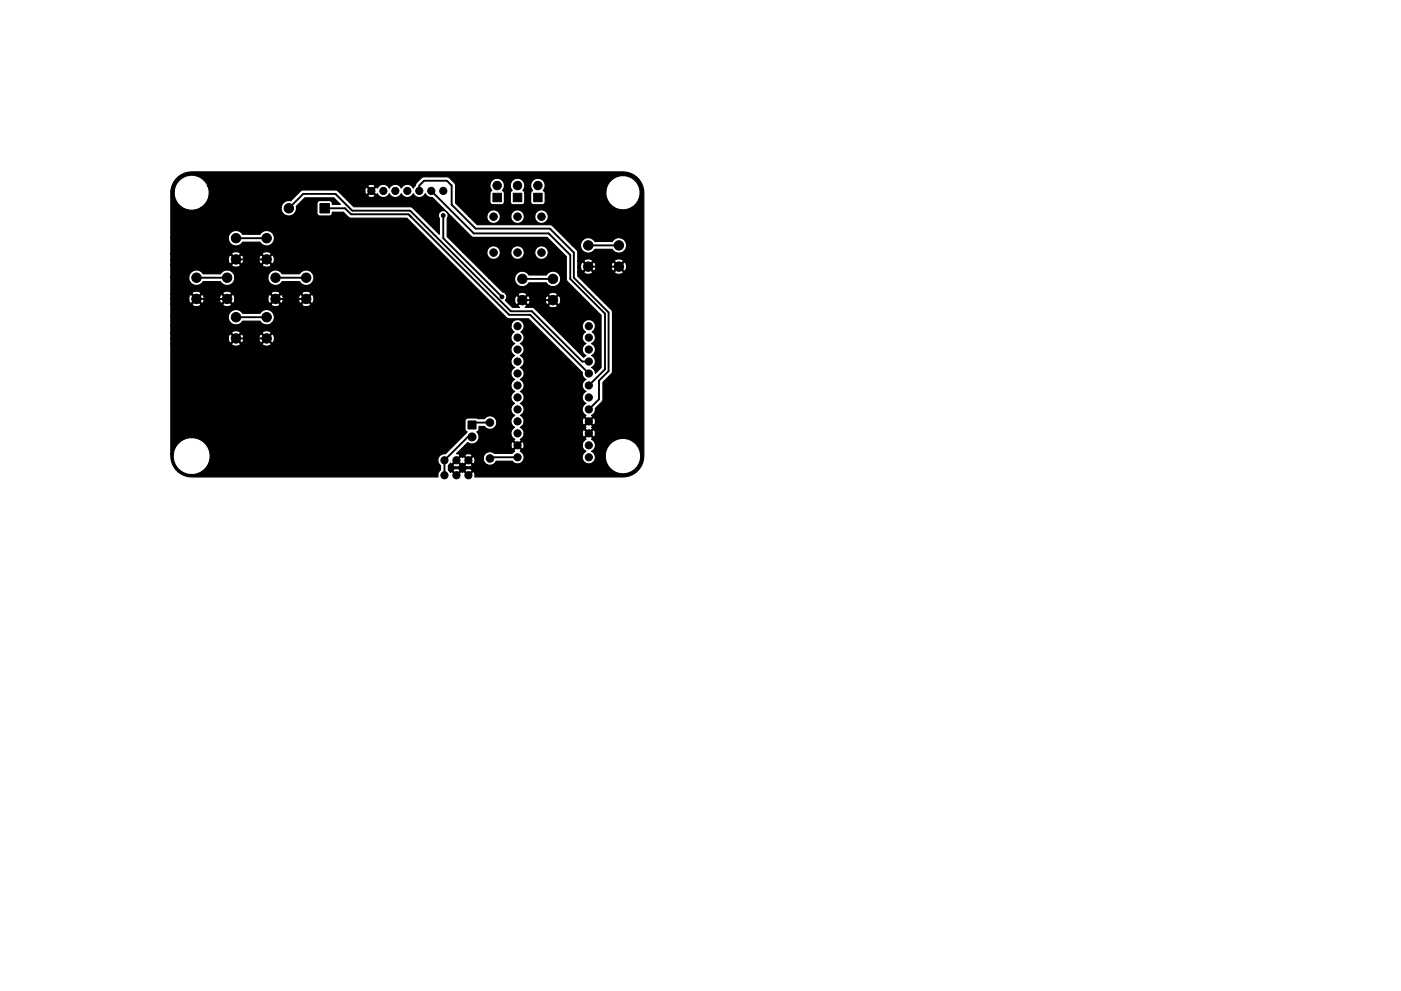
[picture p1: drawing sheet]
<svg xmlns="http://www.w3.org/2000/svg" width="297mm" height="210mm" viewBox="0 0 297 210" stroke-linecap="round" stroke-linejoin="round" font-family="sans-serif">
<g fill="#000" stroke="#000" stroke-width=".21">
<path d="M67.8 43.2h2v2h-2zM104.5 41h1.8v1.8h-1.8zM108.8 41h1.8v1.8h-1.8zM113.1 41h1.8v1.8h-1.8zM99.2 89.3h1.7v1.7h-1.7z"/>
<circle cx="105.4" cy="39.4" r=".9"/>
<circle cx="109.7" cy="39.4" r=".9"/>
<circle cx="114" cy="39.4" r=".9"/>
<circle cx="41.7" cy="58.9" r="1"/>
<circle cx="48.2" cy="58.9" r="1"/>
<circle cx="50" cy="50.5" r="1"/>
<circle cx="50" cy="55" r="1"/>
<circle cx="56.5" cy="50.5" r="1"/>
<circle cx="56.5" cy="55" r="1"/>
<circle cx="58.4" cy="58.9" r="1"/>
<circle cx="61.2" cy="44.2" r="1"/>
<circle cx="64.9" cy="58.9" r="1"/>
<circle cx="78.7" cy="40.5" r=".76"/>
<circle cx="81.3" cy="40.5" r=".76"/>
<circle cx="83.8" cy="40.5" r=".76"/>
<circle cx="86.4" cy="40.5" r=".76"/>
<circle cx="88.9" cy="40.5" r=".76"/>
<circle cx="91.4" cy="40.5" r=".76"/>
<circle cx="94" cy="40.5" r=".76"/>
<circle cx="94" cy="45.7" r=".4"/>
<circle cx="104.6" cy="46" r=".8"/>
<circle cx="104.6" cy="53.6" r=".8"/>
<circle cx="109.7" cy="46" r=".8"/>
<circle cx="109.7" cy="53.6" r=".8"/>
<circle cx="110.7" cy="59.2" r="1"/>
<circle cx="114.8" cy="46" r=".8"/>
<circle cx="114.8" cy="53.6" r=".8"/>
<circle cx="117.2" cy="59.2" r="1"/>
<circle cx="124.7" cy="52.1" r="1"/>
<circle cx="124.7" cy="56.6" r="1"/>
<circle cx="131.2" cy="52.1" r="1"/>
<circle cx="131.2" cy="56.6" r="1"/>
<circle cx="41.7" cy="63.4" r="1"/>
<circle cx="48.2" cy="63.4" r="1"/>
<circle cx="50" cy="67.3" r="1"/>
<circle cx="50" cy="71.8" r="1"/>
<circle cx="56.5" cy="67.3" r="1"/>
<circle cx="56.5" cy="71.8" r="1"/>
<circle cx="58.4" cy="63.4" r="1"/>
<circle cx="64.9" cy="63.4" r="1"/>
<circle cx="106.4" cy="63" r=".4"/>
<circle cx="109.7" cy="74.2" r=".76"/>
<circle cx="109.7" cy="71.6" r=".76"/>
<circle cx="109.7" cy="79.2" r=".76"/>
<circle cx="109.7" cy="69.2" r=".76"/>
<circle cx="109.7" cy="76.7" r=".76"/>
<circle cx="110.7" cy="63.7" r="1"/>
<circle cx="117.2" cy="63.7" r="1"/>
<circle cx="124.8" cy="79.2" r=".76"/>
<circle cx="124.8" cy="69.2" r=".76"/>
<circle cx="124.8" cy="71.6" r=".76"/>
<circle cx="124.8" cy="76.7" r=".76"/>
<circle cx="124.8" cy="74.2" r=".76"/>
<circle cx="94.2" cy="97.7" r=".76"/>
<circle cx="96.8" cy="97.7" r=".76"/>
<circle cx="99.3" cy="97.7" r=".76"/>
<circle cx="100.1" cy="92.7" r=".85"/>
<circle cx="103.9" cy="97.3" r=".8"/>
<circle cx="103.9" cy="89.7" r=".8"/>
<circle cx="109.7" cy="86.9" r=".76"/>
<circle cx="109.7" cy="84.3" r=".76"/>
<circle cx="109.7" cy="97" r=".76"/>
<circle cx="109.7" cy="89.4" r=".76"/>
<circle cx="109.7" cy="81.8" r=".76"/>
<circle cx="109.7" cy="91.9" r=".76"/>
<circle cx="109.7" cy="94.5" r=".76"/>
<circle cx="124.8" cy="89.4" r=".76"/>
<circle cx="124.8" cy="84.3" r=".76"/>
<circle cx="124.8" cy="86.9" r=".76"/>
<circle cx="124.8" cy="97" r=".76"/>
<circle cx="124.8" cy="81.8" r=".76"/>
<circle cx="124.8" cy="94.5" r=".76"/>
<circle cx="124.8" cy="91.9" r=".76"/>
<circle cx="94.2" cy="100.8" r=".76"/>
<circle cx="96.8" cy="100.8" r=".76"/>
<circle cx="99.3" cy="100.8" r=".76"/>
</g>
<g fill="none" stroke="#000" stroke-width=".4">
<path d="M41.7 58.9h6.5M50 55h6.5M50 50.5h6.5M58.4 58.9h6.5M61.2 44.2l3.1-3.1h6.8l3.6 3.6h12.3l21.3 21.3h4.5l10.6 10.7h1.4M68.8 44.2h4.4l1.2 1.3h12.2l21.3 21.3h4.5l12.4 12.4M88.9 40.5v-1.1l1-1.1h4.8l1.1 1.1v4l5 5.1h15.8l5.1 5.1v5.3l7.3 7.4v12.4l-2 2.1v3.9l-2.2 2.2M91.4 40.5l9.1 9h15.8l4.6 4.6v5.1l7.4 7.3v11.9l-3.5 3.4M94 45.7v4.8l12.4 12.5M110.7 59.2h6.5M124.7 56.6h6.5M124.7 52.1h6.5"/>
<path d="M41.7 63.4h6.5M50 71.8h6.5M50 67.3h6.5M58.4 63.4h6.5M110.7 63.7h6.5M100.1 92.7h-.9l-5 5v3.1M103.9 89.7h-3.3l-.5 .5M109.7 97h-5.6l-.2 .3"/>
</g>
<path d="M37.3 38a4.4 4.4 0 0 1 3.4-1.5h92.2a4.4 4.4 0 0 1 3.6 4.4l-.1 56.7a4.4 4.4 0 0 1-4.3 3.6h-31.4v-.7l-.2-.4-.2-.1-1 1-1-1-.3 .2-.3-.2-.9 1-1-1-.3 .2-.3-.3h.8l.8 .8 .8-.8h.9l.8 .8 .8-.8-.1-.3-.8-.2-.6 .2-.1 .3h-.9a.92 .92 0 0 0-1.6 0h-.8l-.1-.2v-.9l.1-.2h.8l.1 .3 .7 .2 .7-.2 .1-.3h.9a.92 .92 0 0 0 1.6 0l-.8-.8-.8 .8h-.9l-.8-.8-.8 .8h-.8l.3-.4 .3 .2 .8-.7h.4l.7 .7 .3-.2 .3 .2 .8-.7h.4l.8 .7h.2l.1-.3v-1h1.9a1.44 1.44 0 0 0 1 1.6 1.44 1.44 0 0 0 1.7-.8h3.4a1.4 1.4 0 0 0 2.2 0 1.4 1.4 0 0 0-.5-2.1l.2-.4-.8-.7-.8 .7 .2 .4-.5 .4h-3.8a1.44 1.44 0 0 0-2.3 .9h-1.9l-.3-.2-.8 .8h-.4l-.8-.8-.3 .2-.3-.2-.7 .8-.4-.1 1-.9h.9l.8 .8 .8-.8-.1-.2-.5-.2-.8 .1-.2 .3h-.9l-.1-.2-.7-.2 1.7-1.7h9.8a.6 .6 0 0 0 .5 .7l.7-.8h.4l.8 .8 .2-.1 .2-.9h12.3l.2 .8 .7 .7a1.4 1.4 0 0 0-.7 1.8 1.4 1.4 0 0 0 1.9 .7 1.4 1.4 0 0 0 .6-1.9h2.2v.7a3.8 3.8 0 0 0 5.8 2.9 3.8 3.8 0 0 0 0-6.4 3.8 3.8 0 0 0-5.8 2.8h-2.2l-.7-.6a1.39 1.39 0 0 0 .8-1.3 1.39 1.39 0 0 0-.8-1.3l.2-.3-.8-.8-.7 .8 .2 .3-.5 .4-.4 .7h-12.3l-.2-.5-.2-.1-.8 .8h-.4l-.7-.8-.3 .1-.2 .8h-9.8l.7-.7 .2 .1a1.49 1.49 0 0 0 1.9-.4 1.49 1.49 0 0 0-.2-2l.4-.3 .1-.8 1.2 .1a1.44 1.44 0 0 0 2.1 .1 1.44 1.44 0 0 0-.1-2.1 1.44 1.44 0 0 0-2.1 .2l-3.5-.1a.64 .64 0 0 0-.6 .6v1.8l.5 .5-4.7 4.7a1.4 1.4 0 0 0-1.5 .8 1.4 1.4 0 0 0 .5 1.7v.9l-.5 .7v.8l-53-.1a4.5 4.5 0 0 1-3.7-4.7h.5v.8a3.9 3.9 0 0 0 6 2.9 3.9 3.9 0 0 0 0-6.7 3.9 3.9 0 0 0-6 3h-.5v-23.5h12.9l.1 .3 .9 .2 .8-.2 .1-.3h4.6a1.15 1.15 0 0 0 1.9 0l-1-.9-.9 .9h-4.6l-1-.9-.9 .9h-12.9v-1h12.2a.81 .81 0 0 0 .5 .9l1-1h.3l1 1 .2-.1 .3-.8h3.2a.81 .81 0 0 0 .5 .9l1-1h.3l1 1 .2-.1 .3-1-.3-.8-.2-.1-1 1h-.3l-1-1a.94 .94 0 0 0-.5 1.1h-3.2v-.2a.81 .81 0 0 0-.5-.9l-1 1h-.3l-1-1-.3 .1-.2 1h-12.2v-1.2h12.9l.9 .9 1-.9h4.6l.9 .9 1-.9-.1-.3-.9-.2-.8 .2-.1 .3h-4.6a1.15 1.15 0 0 0-1.9 0h-12.9v-1.6h72.1l.2 .8 .5 .5-.2 .1a1.4 1.4 0 0 0 .3 2.4 1.39 1.39 0 0 0-.8 1.3 1.39 1.39 0 0 0 .8 1.2 1.39 1.39 0 0 0-.8 1.3 1.39 1.39 0 0 0 .8 1.3 1.39 1.39 0 0 0-.8 1.2 1.39 1.39 0 0 0 .8 1.3 1.39 1.39 0 0 0-.8 1.3 1.39 1.39 0 0 0 .8 1.3 1.39 1.39 0 0 0-.8 1.2 1.39 1.39 0 0 0 .8 1.3 1.39 1.39 0 0 0-.8 1.3 1.39 1.39 0 0 0 .8 1.2 1.39 1.39 0 0 0-.8 1.3 1.39 1.39 0 0 0 .8 1.3 1.39 1.39 0 0 0-.8 1.2 1.39 1.39 0 0 0 .8 1.3l-.2 .3 .8 .8 .8-.8-.2-.3 .5-.4 .3-.8h12.3l.2 .7h.3l.8-.8h.3l.8 .8a.92 .92 0 0 0 0-1.5l-.8 .7h-.3l-.8-.7h-.3l-.2 .8h-12.3l-.1-.7-.7-.6 .4-.3h13.4l.2 .3-.2 .3 .7 .8 .8-.8-.2-.3 .2-.3-.8-.8-.7 .8h-13.4l.4-.9h12.3a.6 .6 0 0 0 .5 .7l.8-.8h.3l.8 .8 .2-.1 .2-.8-.2-.6-.2-.1-.8 .8h-.3l-.8-.8a.75 .75 0 0 0-.5 .9h-12.3l-.1-.8-.7-.6a1.39 1.39 0 0 0 .8-1.2 1.39 1.39 0 0 0-.8-1.3 1.39 1.39 0 0 0 .8-1.3 1.39 1.39 0 0 0-.8-1.2 1.39 1.39 0 0 0 .8-1.3 1.39 1.39 0 0 0-.8-1.3 1.39 1.39 0 0 0 .8-1.3 1.39 1.39 0 0 0-.8-1.2 1.39 1.39 0 0 0 .8-1.3 1.39 1.39 0 0 0-.8-1.3 1.39 1.39 0 0 0 .8-1.2 1.39 1.39 0 0 0-.8-1.3 1.39 1.39 0 0 0 .1-2.5 1.4 1.4 0 0 0 .1-2.4 1.4 1.4 0 0 0-2.2 1.1h-72.1v-2h12.2v.4a1.64 1.64 0 0 0 1.3 1.4 1.64 1.64 0 0 0 1.7-.8h3.7l.2 .2a1.64 1.64 0 0 0 2.4 .2 1.64 1.64 0 0 0-.2-2.5 1.64 1.64 0 0 0-2.4 .5h-3.7l-.1-.2a1.64 1.64 0 0 0-1.7-.6 1.64 1.64 0 0 0-1.2 1.4h-12.2v-2.5h4.5l.1 .2 .9 .3 .8-.3 .1-.2h4.6a1.15 1.15 0 0 0 1.9 0h8.4l.1 .2 .9 .3 .8-.3 .1-.2h4.6a1.15 1.15 0 0 0 1.9 0l-1-1-.9 1h-4.6l-1-1-.9 1h-8.4l-.9-1-1 1h-4.6l-.9-1-1 1h-4.5v-1.1h3.8a.81 .81 0 0 0 .5 .9l1-1h.3l1 1 .3-.1 .2-.8h3.2a.81 .81 0 0 0 .5 .9l1-1h.3l1 1 .3-.1 .2-.8h7a.81 .81 0 0 0 .5 .9l.9-1h.4l1 1 .2-.1 .3-.8h3.2a.81 .81 0 0 0 .5 .9l.9-1h.4l1 1 .2-.1 .3-.9-.3-.8-.2-.1-1 .9h-.4l-.9-.9a.94 .94 0 0 0-.5 1h-3.2v-.1a.81 .81 0 0 0-.5-.9l-1 .9h-.4l-.9-.9-.3 .1-.2 .9h-7l-.2-.8-.3-.2-1 .9h-.3l-1-.9a.94 .94 0 0 0-.5 1h-3.2v-.1a.81 .81 0 0 0-.5-.9l-1 .9h-.3l-1-.9-.2 .1-.3 .9h-3.8v-1.2h4.5l1 .9 .9-.9h4.6l1 .9 .9-.9h8.4l.9 .9 1-.9h4.6l.9 .9 1-.9-.1-.3-.9-.2-.8 .2-.1 .3h-4.6a1.15 1.15 0 0 0-1.9 0h-8.4l-.1-.3-.9-.2-.8 .2-.1 .3h-4.6a1.15 1.15 0 0 0-1.9 0h-4.5v-3.5h3.8v.3a1.64 1.64 0 0 0 1.3 1.4 1.64 1.64 0 0 0 1.8-.7h3.6l.2 .2a1.64 1.64 0 0 0 1.9 .4 1.64 1.64 0 0 0 1-1.6h7v.3a1.64 1.64 0 0 0 1.3 1.4 1.64 1.64 0 0 0 1.7-.7h3.7l.2 .2a1.64 1.64 0 0 0 2.4 .1 1.64 1.64 0 0 0-.2-2.5 1.64 1.64 0 0 0-2.4 .5h-3.7l-.1-.2a1.64 1.64 0 0 0-1.8-.5 1.64 1.64 0 0 0-1.1 1.4h-7l-.1-.4a1.64 1.64 0 0 0-1.3-1.1 1.64 1.64 0 0 0-1.7 .8h-3.6l-.2-.2a1.64 1.64 0 0 0-1.7-.5 1.64 1.64 0 0 0-1.2 1.4h-3.8v-2.6h12.9l.1 .2 .9 .3 .8-.3 .1-.2h4.6a1.15 1.15 0 0 0 1.9 0l-1-1-.9 1h-4.6l-1-1-.9 1h-12.9v-1.1h12.2a.81 .81 0 0 0 .5 .9l1-1h.3l1 1 .2-.1 .3-.8h3.2a.81 .81 0 0 0 .5 .9l1-1h.3l1 1 .2-.1 .3-.9-.3-.8-.2-.1-1 .9h-.3l-1-.9a.94 .94 0 0 0-.5 1h-3.2v-.1a.81 .81 0 0 0-.5-.9l-1 .9h-.3l-1-.9-.3 .1-.2 .9h-12.2v-1.2h12.9l.9 1 1-1h4.6l.9 1 1-1-.1-.3-.9-.2-.8 .2-.1 .3h-4.6a1.15 1.15 0 0 0-1.9 0h-12.9v-3.5h12.2v.3a1.64 1.64 0 0 0 1.3 1.4 1.64 1.64 0 0 0 1.7-.7h3.7l.2 .2a1.64 1.64 0 0 0 2.4 .1 1.64 1.64 0 0 0-.2-2.5 1.64 1.64 0 0 0-2.4 .5h-3.7l-.1-.2a1.64 1.64 0 0 0-1.7-.5 1.64 1.64 0 0 0-1.2 1.4h-12.2v-9.5l.1-.4h.6a3.7 3.7 0 0 0 1.8 3.6 3.7 3.7 0 0 0 3.9-.1h17v.4a1.64 1.64 0 0 0 1.9 1.4 1.64 1.64 0 0 0 1.3-2l1.8-1.8h6.2l1.4 1.4h-1.7a.67 .67 0 0 0-.7-.8h-2l-.4 .1-.2 .5v2a.64 .64 0 0 0 .6 .6h2.2a.67 .67 0 0 0 .5-.8h2.3l1.2 1.2 .4 .1h11.9l21.1 21.1 .5 .2h4.1l11.5 11.4a1.38 1.38 0 0 0 .8 1.5 1.39 1.39 0 0 0-.9 1.3 1.39 1.39 0 0 0 .9 1.3 1.39 1.39 0 0 0-.9 1.2 1.39 1.39 0 0 0 .9 1.3 1.39 1.39 0 0 0-.9 1.3 1.39 1.39 0 0 0 .9 1.2l-.2 .3 .7 .8 .8-.8-.2-.3 .7-.6 .1-.8 1.5-1.5 .1-.5v-3.6l1.8-1.8 .3-.4v-12.6l-.3-.6-7.1-7.1v-.9h1.3l.1 .3 .9 .2 .8-.2 .1-.3h4.6a1.15 1.15 0 0 0 1.9 0l-1-1-.9 1h-4.6l-1-1-.9 1h-1.3v-1.1h.6a.81 .81 0 0 0 .5 .9l.9-.9h.4l.9 .9 .3-.1 .2-.8h3.3a.81 .81 0 0 0 .5 .9l.9-.9h.4l.9 .9 .3-.1 .3-.9-.3-.8-.3-.1-.9 1h-.4l-.9-1a.94 .94 0 0 0-.5 1h-3.3l.1-.1a.81 .81 0 0 0-.6-.9l-.9 1h-.4l-.9-1-.3 .1-.2 .9h-.6v-1.2h1.3l.9 1 1-1h4.6l.9 1 1-1-.1-.2-.9-.3-.8 .3-.1 .2h-4.6a1.15 1.15 0 0 0-1.9 0h-1.3l-.1-2.1-1.2-1.4h1.9v.3a1.64 1.64 0 0 0 1.3 1.5 1.64 1.64 0 0 0 1.7-.8h3.7l.1 .2a1.64 1.64 0 0 0 2.5 .1 1.64 1.64 0 0 0-.2-2.4 1.64 1.64 0 0 0-2.4 .4h-3.7l-.1-.2a1.64 1.64 0 0 0-1.8-.5 1.64 1.64 0 0 0-1.1 1.4h-1.9l-4-4-.5-.2h-15.5l-1.9-1.9h3.9a1.44 1.44 0 0 0 1.4 1.6 1.44 1.44 0 0 0 1.5-1.6h2.2v.3a1.44 1.44 0 0 0 1.6 1.3 1.44 1.44 0 0 0 1.3-1.6h2.2v.3a1.44 1.44 0 0 0 2.2 1.1 1.44 1.44 0 0 0 0-2.5 1.44 1.44 0 0 0-2.2 1.1h-2.2l-.1-.3a1.44 1.44 0 0 0-1.5-1 1.44 1.44 0 0 0-1.3 1.3h-2.2l-.1-.3a1.44 1.44 0 0 0-1.5-1 1.44 1.44 0 0 0-1.3 1.3h-3.9l-2.7-2.7v-2.1h7.3v1.8l.2 .5 .4 .1h1.8a.64 .64 0 0 0 .6-.6v-1.8h1.3v1.8l.2 .5 .4 .1h1.8a.64 .64 0 0 0 .7-.6v-1.8h1.2v1.8l.2 .5 .4 .1h1.8a.64 .64 0 0 0 .7-.6v-1.8l-.2-.5h13.1v.7a3.6 3.6 0 0 0 5.5 2.8 3.6 3.6 0 0 0 0-6.2 3.6 3.6 0 0 0-5.5 2.7h-13.1l-.2-.1a1.54 1.54 0 0 0-.1-2.1 1.54 1.54 0 0 0-2.1 0 1.54 1.54 0 0 0-.1 2.1l-.3 .2-.1 .4h-1.2l-.4-.7a1.54 1.54 0 0 0-.1-2.1 1.54 1.54 0 0 0-2.2 .1 1.54 1.54 0 0 0 0 2.1l-.3 .2-.1 .4h-1.3l-.3-.7a1.54 1.54 0 0 0-.2-2.1 1.54 1.54 0 0 0-2.1 .1 1.54 1.54 0 0 0 0 2.1l-.3 .2-.1 .4h-7.3l-.1-2-1.2-1.2-.6-.3-5.1 .1-1.3 1.2-.7 1.1a1.39 1.39 0 0 0-1.2-.8 1.39 1.39 0 0 0-1.3 .8 1.39 1.39 0 0 0-1.3-.8 1.39 1.39 0 0 0-1.3 .8 1.39 1.39 0 0 0-1.2-.8 1.39 1.39 0 0 0-1.3 .8l-.3-.2-.8 .8 .8 .8 .3-.1a1.4 1.4 0 0 0 1.3 .7 1.4 1.4 0 0 0 1.2-.8 1.39 1.39 0 0 0 1.3 .8 1.39 1.39 0 0 0 1.3-.8 1.39 1.39 0 0 0 1.3 .8 1.39 1.39 0 0 0 1.2-.8 1.39 1.39 0 0 0 1.3 .8 1.39 1.39 0 0 0 1.3-.8 1.38 1.38 0 0 0 1.4 .8l8.5 8.4 15.9 .1 4.1 4v4.8l.1 .4 7.2 7.3v11.1l-1.2 1.2-.1-.6-.7-.6a1.39 1.39 0 0 0 .8-1.3 1.39 1.39 0 0 0-.8-1.3 1.39 1.39 0 0 0 .8-1.2 1.39 1.39 0 0 0-.8-1.3 1.39 1.39 0 0 0 .1-2.5 1.4 1.4 0 0 0 .4-2.1 1.4 1.4 0 0 0-2.1 0 1.4 1.4 0 0 0 .3 2.1 1.39 1.39 0 0 0 .2 2.5 1.39 1.39 0 0 0-.9 1.3 1.39 1.39 0 0 0 .9 1.2l-.6 .4-10.5-10.5-.4-.1h-1.5l.3-.1 .1-.3h4.6l.1 .3 .9 .2 .8-.2 .1-.3-1-.9-.9 .9h-4.6l-1-.9-.9 .9 .3 .4h-1.5l-1.4-1.5h1.9l.2 .8 .3 .1 1-.9h.3l1 .9a.87 .87 0 0 0 .5-.9h3.2l.2 .8 .3 .1 1-.9h.3l1 .9a1.15 1.15 0 0 0 0-1.9l-1 1h-.3l-1-1-.3 .1-.2 .9h-3.2l-.2-.7-.3-.3-1 1h-.3l-1-1a.94 .94 0 0 0-.5 1h-1.9l.3-.6-.1-.6h2.4l.9 1 1-1h4.6l.9 1 1-1-.1-.2-.9-.3-.8 .3-.1 .2h-4.6a1.15 1.15 0 0 0-1.9 0h-2.4l-.3-.3-.5-.2-3-3h5.5v.3a1.64 1.64 0 0 0 1.3 1.5 1.64 1.64 0 0 0 1.8-.8h3.6l.2 .2a1.64 1.64 0 0 0 2.4 .1 1.64 1.64 0 0 0-.2-2.4 1.64 1.64 0 0 0-2.4 .4h-3.6l-.2-.2a1.64 1.64 0 0 0-1.7-.5 1.64 1.64 0 0 0-1.2 1.4h-5.5l-5.5-5.6h5.1v.3a1.44 1.44 0 0 0 1.6 1.3 1.44 1.44 0 0 0 1.3-1.6h2.2v.3a1.44 1.44 0 0 0 1.6 1.3 1.44 1.44 0 0 0 1.3-1.6h2.2v.3a1.44 1.44 0 0 0 2.2 1.1 1.44 1.44 0 0 0 0-2.4 1.44 1.44 0 0 0-2.2 1h-2.2l-.1-.2a1.44 1.44 0 0 0-1.5-1 1.44 1.44 0 0 0-1.3 1.2h-2.2l-.1-.2a1.44 1.44 0 0 0-1.5-1 1.44 1.44 0 0 0-1.3 1.2h-5.1l-3.3-3.2 .1-4a1.04 1.04 0 0 0-1-1.5 1.04 1.04 0 0 0-.8 1.6v3.4l-5.8-5.8h-12.3l-2.4-2.4h5.4a.92 .92 0 0 0 1.5 0l-.8-.8-.7 .8h-5.4l-.9-.9h5.6a.6 .6 0 0 0 .5 .7l.8-.8-.8-.8a.75 .75 0 0 0-.5 .9h-5.6l-.6-.3h-7l-.4 .2-2.1 2.1h-.2a1.64 1.64 0 0 0-1.8 1.4h-17l.4-.2a3.7 3.7 0 0 0 1.1-4.3h33.9l.7 .8 .8-.8v-.2l-.8-.2-.7 .2v.2h-33.9a3.7 3.7 0 0 0-4-2.3 3.7 3.7 0 0 0-3.2 3.3h-.6v-.4l.2-.8z" fill="#000" stroke="#000" stroke-width=".25"/>
</svg>
